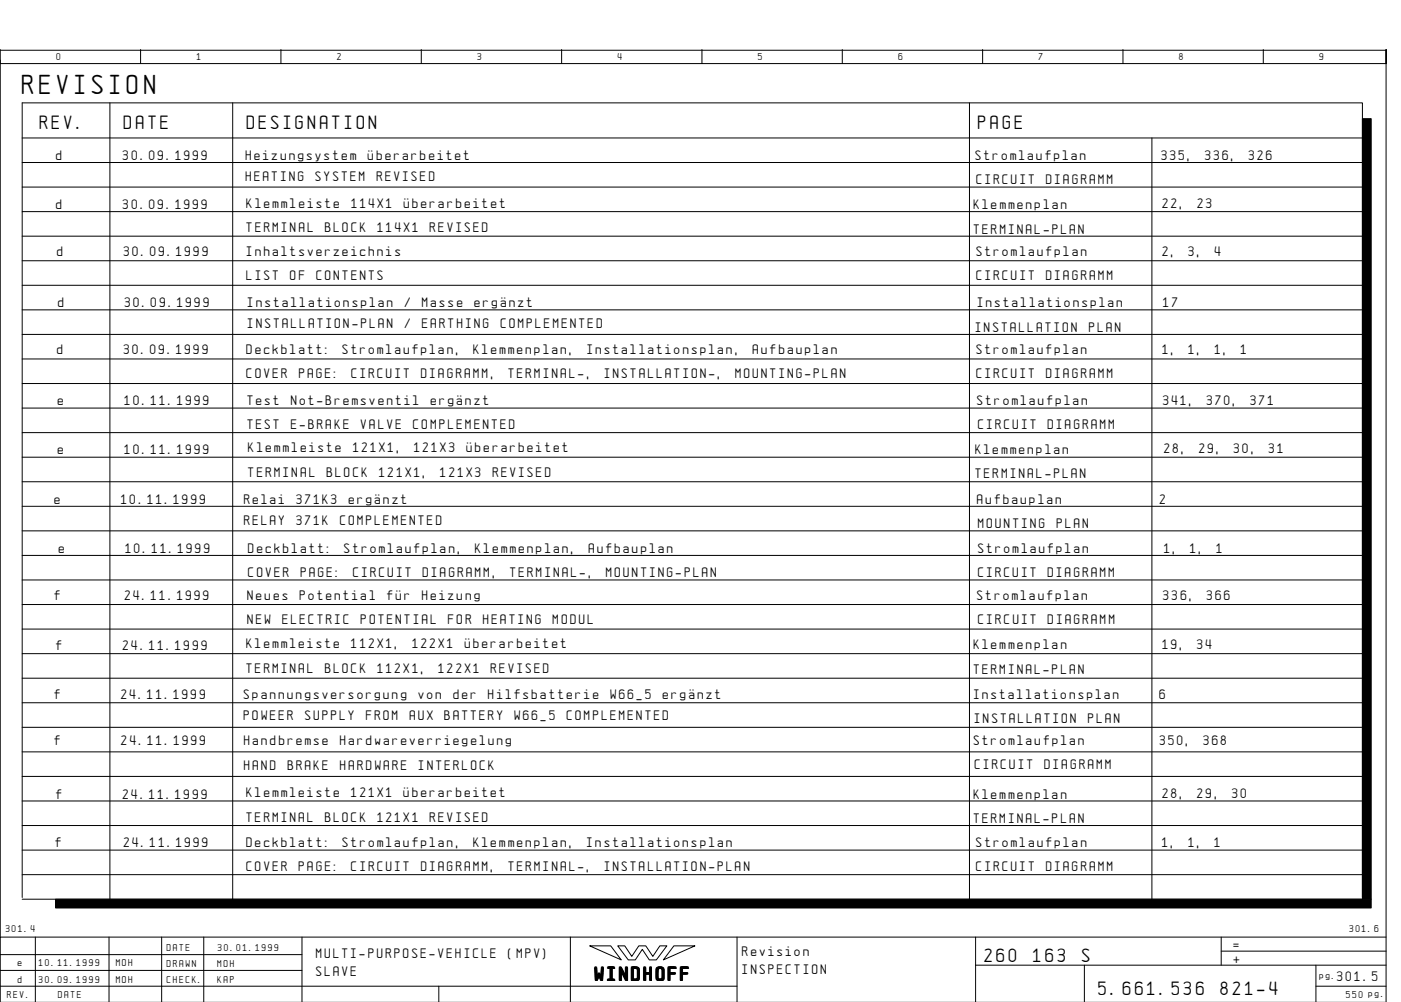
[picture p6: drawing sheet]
<svg xmlns="http://www.w3.org/2000/svg" width="399mm" height="286mm" viewBox="0 0 399 286" stroke-linecap="round" stroke-linejoin="round" font-family="sans-serif">
<defs><g id="words">
<text font-size="6.2" x="6.3" y="26.8">REVISION</text>
<g font-size="4.4">
<text x="11.3" y="36.8">REV.</text>
<text x="35.3" y="36.8">DATE</text>
<text x="70.3" y="36.8">DESIGNATION</text>
<text x="278.8" y="36.8">PAGE</text>
<text x="280.6" y="274.1">260</text>
<text x="294.5" y="274.1">163</text>
<text x="308.4" y="274.1">S</text>
<text x="169.5" y="279.3">WINDHOFF</text>
<text x="313.1" y="283.6">5.661.536</text>
<text x="347.9" y="283.6">821-4</text>
</g>
<g font-size="3.1">
<text x="16.1" y="45.6">d</text>
<text x="35.1" y="45.6">30.09.1999</text>
<text x="70" y="45.6">Heizungsystem</text>
<text x="104.9" y="45.6">Åberarbeitet</text>
<text x="278.1" y="45.6">Stromlaufplan</text>
<text x="331.1" y="45.6">335,</text>
<text x="343.5" y="45.6">336,</text>
<text x="355.9" y="45.6">326</text>
<text x="70" y="51.6">HEATING</text>
<text x="90" y="51.6">SYSTEM</text>
<text x="107.4" y="51.6">REVISED</text>
<text x="278.3" y="52.5">CIRCUIT</text>
<text x="298.2" y="52.5">DIAGRAMM</text>
<text x="16.1" y="59.6">d</text>
<text x="35.1" y="59.6">30.09.1999</text>
<text x="70.3" y="59.2">Klemmleiste</text>
<text x="100.2" y="59.2">114X1</text>
<text x="115.1" y="59.2">Åberarbeitet</text>
<text x="277.6" y="59.6">Klemmenplan</text>
<text x="331.3" y="59.3">22,</text>
<text x="341.3" y="59.3">23</text>
<text x="70.3" y="66.2">TERMINAL</text>
<text x="92.7" y="66.2">BLOCK</text>
<text x="107.6" y="66.2">114X1</text>
<text x="122.5" y="66.2">REVISED</text>
<text x="277.6" y="66.6">TERMINAL-PLAN</text>
<text x="16.3" y="72.8">d</text>
<text x="35.3" y="72.8">30.09.1999</text>
<text x="70.3" y="72.8">Inhaltsverzeichnis</text>
<text x="278.3" y="72.8">Stromlaufplan</text>
<text x="331.3" y="72.8">2,</text>
<text x="338.8" y="72.8">3,</text>
<text x="346.2" y="72.8">4</text>
<text x="70.3" y="79.8">LIST</text>
<text x="82.7" y="79.8">OF</text>
<text x="90.2" y="79.8">CONTENTS</text>
<text x="278.3" y="79.8">CIRCUIT</text>
<text x="298.2" y="79.8">DIAGRAMM</text>
<text x="16.6" y="87.5">d</text>
<text x="35.6" y="87.5">30.09.1999</text>
<text x="70.6" y="87.5">Installationsplan</text>
<text x="115.4" y="87.5">/</text>
<text x="120.3" y="87.5">Masse</text>
<text x="135.3" y="87.5">ergÑnzt</text>
<text x="278.6" y="87.5">Installationsplan</text>
<text x="331.6" y="87.5">17</text>
<text x="70.6" y="93.5">INSTALLATION-PLAN</text>
<text x="115.4" y="93.5">/</text>
<text x="120.3" y="93.5">EARTHING</text>
<text x="142.7" y="93.5">COMPLEMENTED</text>
<text x="278.1" y="94.6">INSTALLATION</text>
<text x="310.4" y="94.6">PLAN</text>
<text x="16.3" y="100.8">d</text>
<text x="35.3" y="100.8">30.09.1999</text>
<text x="70.3" y="100.8">Deckblatt:</text>
<text x="97.7" y="100.8">Stromlaufplan,</text>
<text x="135" y="100.8">Klemmenplan,</text>
<text x="167.3" y="100.8">Installationsplan,</text>
<text x="214.6" y="100.8">Aufbauplan</text>
<text x="278.3" y="100.8">Stromlaufplan</text>
<text x="331.3" y="100.8">1,</text>
<text x="338.8" y="100.8">1,</text>
<text x="346.2" y="100.8">1,</text>
<text x="353.7" y="100.8">1</text>
<text x="70.3" y="107.8">COVER</text>
<text x="85.2" y="107.8">PAGE:</text>
<text x="100.2" y="107.8">CIRCUIT</text>
<text x="120.1" y="107.8">DIAGRAMM,</text>
<text x="144.9" y="107.8">TERMINAL-,</text>
<text x="172.3" y="107.8">INSTALLATION-,</text>
<text x="209.6" y="107.8">MOUNTING-PLAN</text>
<text x="278.3" y="107.8">CIRCUIT</text>
<text x="298.2" y="107.8">DIAGRAMM</text>
<text x="16.5" y="115.3">e</text>
<text x="35.5" y="115.3">10.11.1999</text>
<text x="70.5" y="115.3">Test</text>
<text x="83" y="115.3">Not-Bremsventil</text>
<text x="122.8" y="115.3">ergÑnzt</text>
<text x="278.5" y="115.3">Stromlaufplan</text>
<text x="331.5" y="115.3">341,</text>
<text x="344" y="115.3">370,</text>
<text x="356.4" y="115.3">371</text>
<text x="70.5" y="122.3">TEST</text>
<text x="83" y="122.3">E-BRAKE</text>
<text x="102.9" y="122.3">VALVE</text>
<text x="117.8" y="122.3">COMPLEMENTED</text>
<text x="278.8" y="122.2">CIRCUIT</text>
<text x="298.7" y="122.2">DIAGRAMM</text>
<text x="16.5" y="129.3">e</text>
<text x="35.5" y="129.3">10.11.1999</text>
<text x="70.8" y="128.9">Klemmleiste</text>
<text x="100.6" y="128.9">121X1,</text>
<text x="118" y="128.9">121X3</text>
<text x="133" y="128.9">Åberarbeitet</text>
<text x="278.1" y="129.3">Klemmenplan</text>
<text x="331.8" y="129">28,</text>
<text x="341.8" y="129">29,</text>
<text x="351.7" y="129">30,</text>
<text x="361.7" y="129">31</text>
<text x="70.8" y="135.9">TERMINAL</text>
<text x="93.2" y="135.9">BLOCK</text>
<text x="108.1" y="135.9">121X1,</text>
<text x="125.5" y="135.9">121X3</text>
<text x="140.4" y="135.9">REVISED</text>
<text x="278.1" y="136.3">TERMINAL-PLAN</text>
<text x="15.5" y="143.7">e</text>
<text x="34.6" y="143.7">10.11.1999</text>
<text x="69.6" y="143.7">Relai</text>
<text x="84.5" y="143.7">371K3</text>
<text x="99.4" y="143.7">ergÑnzt</text>
<text x="278.6" y="143.7">Aufbauplan</text>
<text x="330.6" y="143.7">2</text>
<text x="69.6" y="149.7">RELAY</text>
<text x="84.5" y="149.7">371K</text>
<text x="96.9" y="149.7">COMPLEMENTED</text>
<text x="278.8" y="150.5">MOUNTING</text>
<text x="301.2" y="150.5">PLAN</text>
<text x="16.8" y="157.5">e</text>
<text x="35.8" y="157.5">10.11.1999</text>
<text x="70.8" y="157.5">Deckblatt:</text>
<text x="98.1" y="157.5">Stromlaufplan,</text>
<text x="135.5" y="157.5">Klemmenplan,</text>
<text x="167.8" y="157.5">Aufbauplan</text>
<text x="278.8" y="157.5">Stromlaufplan</text>
<text x="331.8" y="157.5">1,</text>
<text x="339.2" y="157.5">1,</text>
<text x="346.7" y="157.5">1</text>
<text x="70.8" y="164.5">COVER</text>
<text x="85.7" y="164.5">PAGE:</text>
<text x="100.6" y="164.5">CIRCUIT</text>
<text x="120.5" y="164.5">DIAGRAMM,</text>
<text x="145.4" y="164.5">TERMINAL-,</text>
<text x="172.8" y="164.5">MOUNTING-PLAN</text>
<text x="278.8" y="164.5">CIRCUIT</text>
<text x="298.7" y="164.5">DIAGRAMM</text>
<text x="15.5" y="170.9">f</text>
<text x="35.6" y="170.9">24.11.1999</text>
<text x="70.6" y="170.9">Neues</text>
<text x="85.5" y="170.9">Potential</text>
<text x="110.4" y="170.9">fÅr</text>
<text x="120.3" y="170.9">Heizung</text>
<text x="278.6" y="170.9">Stromlaufplan</text>
<text x="331.6" y="170.9">336,</text>
<text x="344" y="170.9">366</text>
<text x="70.6" y="177.9">NEW</text>
<text x="80.5" y="177.9">ELECTRIC</text>
<text x="102.9" y="177.9">POTENTIAL</text>
<text x="127.8" y="177.9">FOR</text>
<text x="137.7" y="177.9">HEATING</text>
<text x="157.6" y="177.9">MODUL</text>
<text x="278.8" y="177.8">CIRCUIT</text>
<text x="298.7" y="177.8">DIAGRAMM</text>
<text x="16" y="185.2">f</text>
<text x="35" y="185.2">24.11.1999</text>
<text x="70.3" y="184.7">Klemmleiste</text>
<text x="100.1" y="184.7">112X1,</text>
<text x="117.5" y="184.7">122X1</text>
<text x="132.5" y="184.7">Åberarbeitet</text>
<text x="277.6" y="185.1">Klemmenplan</text>
<text x="331.3" y="184.9">19,</text>
<text x="341.3" y="184.9">34</text>
<text x="70.3" y="191.7">TERMINAL</text>
<text x="92.7" y="191.7">BLOCK</text>
<text x="107.6" y="191.7">112X1,</text>
<text x="125" y="191.7">122X1</text>
<text x="139.9" y="191.7">REVISED</text>
<text x="277.6" y="192.1">TERMINAL-PLAN</text>
<text x="15.5" y="199.3">f</text>
<text x="34.5" y="199.3">24.11.1999</text>
<text x="69.5" y="199.3">Spannungsversorgung</text>
<text x="119.3" y="199.3">von</text>
<text x="129.2" y="199.3">der</text>
<text x="139.2" y="199.3">Hilfsbatterie</text>
<text x="174" y="199.3">W66_5</text>
<text x="188.9" y="199.3">ergÑnzt</text>
<text x="277.5" y="199.3">Installationsplan</text>
<text x="330.5" y="199.3">6</text>
<text x="69.5" y="205.3">POWEER</text>
<text x="86.9" y="205.3">SUPPLY</text>
<text x="104.4" y="205.3">FROM</text>
<text x="116.8" y="205.3">AUX</text>
<text x="126.7" y="205.3">BATTERY</text>
<text x="146.6" y="205.3">W66_5</text>
<text x="161.6" y="205.3">COMPLEMENTED</text>
<text x="277.8" y="206.2">INSTALLATION</text>
<text x="310.1" y="206.2">PLAN</text>
<text x="15.6" y="212.5">f</text>
<text x="34.6" y="212.5">24.11.1999</text>
<text x="69.6" y="212.5">Handbremse</text>
<text x="96.9" y="212.5">Hardwareverriegelung</text>
<text x="277.6" y="212.5">Stromlaufplan</text>
<text x="330.6" y="212.5">350,</text>
<text x="343" y="212.5">368</text>
<text x="69.6" y="219.5">HAND</text>
<text x="82" y="219.5">BRAKE</text>
<text x="96.9" y="219.5">HARDWARE</text>
<text x="119.3" y="219.5">INTERLOCK</text>
<text x="277.8" y="219.3">CIRCUIT</text>
<text x="297.7" y="219.3">DIAGRAMM</text>
<text x="16" y="227.7">f</text>
<text x="35" y="227.7">24.11.1999</text>
<text x="70.3" y="227.3">Klemmleiste</text>
<text x="100.1" y="227.3">121X1</text>
<text x="115.1" y="227.3">Åberarbeitet</text>
<text x="277.6" y="227.6">Klemmenplan</text>
<text x="331.3" y="227.4">28,</text>
<text x="341.3" y="227.4">29,</text>
<text x="351.2" y="227.4">30</text>
<text x="70.3" y="234.2">TERMINAL</text>
<text x="92.7" y="234.2">BLOCK</text>
<text x="107.6" y="234.2">121X1</text>
<text x="122.5" y="234.2">REVISED</text>
<text x="277.6" y="234.6">TERMINAL-PLAN</text>
<text x="15.8" y="241.4">f</text>
<text x="35.3" y="241.4">24.11.1999</text>
<text x="70.3" y="241.4">Deckblatt:</text>
<text x="97.6" y="241.4">Stromlaufplan,</text>
<text x="135" y="241.4">Klemmenplan,</text>
<text x="167.3" y="241.4">Installationsplan</text>
<text x="278.3" y="241.4">Stromlaufplan</text>
<text x="331.3" y="241.4">1,</text>
<text x="338.7" y="241.4">1,</text>
<text x="346.2" y="241.4">1</text>
<text x="70.3" y="248.4">COVER</text>
<text x="85.2" y="248.4">PAGE:</text>
<text x="100.1" y="248.4">CIRCUIT</text>
<text x="120" y="248.4">DIAGRAMM,</text>
<text x="144.9" y="248.4">TERMINAL-,</text>
<text x="172.3" y="248.4">INSTALLATION-PLAN</text>
<text x="278.3" y="248.4">CIRCUIT</text>
<text x="298.2" y="248.4">DIAGRAMM</text>
<text x="90.1" y="273.1">MULTI-PURPOSE-VEHICLE</text>
<text x="144.8" y="273.1">(MPV)</text>
<text x="211.6" y="272.6">Revision</text>
<text x="351.6" y="270.6">=</text>
<text x="351.6" y="274.6">+</text>
<text x="90.1" y="278.1">SLAVE</text>
<text x="211.6" y="277.6">INSPECTION</text>
<text x="381.1" y="279.6">301.5</text>
</g>
<g font-size="2.3">
<text x="16.1" y="17.1">0</text>
<text x="56.1" y="17.1">1</text>
<text x="96.1" y="17.1">2</text>
<text x="136.1" y="17.1">3</text>
<text x="176.1" y="17.1">4</text>
<text x="216.1" y="17.1">5</text>
<text x="256.1" y="17.1">6</text>
<text x="296.1" y="17.1">7</text>
<text x="336.1" y="17.1">8</text>
<text x="376.1" y="17.1">9</text>
<text x="1.6" y="265.6">301.4</text>
<text x="384.6" y="265.6">301.6</text>
<text x="5.1" y="275.4">e</text>
<text x="11.1" y="275.4">10.11.1999</text>
<text x="33.1" y="275.3">MOH</text>
<text x="47.6" y="271.1">DATE</text>
<text x="47.6" y="275.6">DRAWN</text>
<text x="62" y="275.6">MOH</text>
<text x="62.1" y="271.1">30.01.1999</text>
<text x="5.1" y="280.3">d</text>
<text x="11.1" y="280.3">30.09.1999</text>
<text x="33.1" y="280.3">MOH</text>
<text x="47.6" y="280.1">CHECK.</text>
<text x="62" y="280.1">KAP</text>
<text x="376.1" y="279.1">pg.</text>
<text x="2.1" y="284.6">REV.</text>
<text x="16.6" y="284.6">DATE</text>
<text x="383.7" y="284.6">550 pg.</text>
</g>
</g></defs>
<g fill="none" stroke="#000" stroke-width=".29">
<path d="M.1 14.1v4h395v-4v271.6M.1 17.1v250M.1 14.3h395M40.1 14.1v4M80.1 14.1v4M120.1 14.1v4M160.1 14.1v4M200.1 14.1v4M240.1 14.1v4M280.1 14.1v4M320.1 14.1v4M360.1 14.1v4"/>
<path d="M6.3 39.3h382M31.3 29.3v227M66.3 29.3v227M276.3 29.3v227M328.3 39.3v217M6.3 46.3h382M6.3 53.3h382M6.3 60.3h382M6.3 67.3h382M6.3 74.3h382M6.3 81.3h382M6.3 88.3h382"/>
<path d="M6.3 95.3h382M6.3 102.3h382M6.3 109.3h382M6.3 116.3h382M6.3 123.3h382M6.3 130.3h382M6.3 137.3h382M6.3 144.3h382M6.3 151.3h382M6.3 158.3h382M6.3 165.3h382M6.3 172.3h382"/>
<path d="M6.3 179.3h382M6.3 186.3h382M6.3 193.3h382M6.3 200.3h382M6.3 207.3h382M6.3 214.3h382M6.3 221.3h382M6.3 228.3h382M6.3 235.3h382M6.3 256.3h382M6.3 242.3h382M6.3 249.3h382"/>
<path d="M388.3 255.8v-226.5h-382v226.5M10.1 267.1v18.5M31.1 267.1v18.5M46.1 267.1v18.6M58.1 267.1v18.6M86.1 272.1h-86M86.1 276.6h-86M86.1 267.1v18.6M162.6 267.1v18.6M168.1 269.6h6l3 4zM176.1 269.6h2l2 3 2-3h2l2 3 2-3h2l-3 4h-2l-2-3-2 3h-2zM192.1 269.6h6l-9 4z"/>
<path d="M210.1 267.1v18.6M278.1 275.1h117M278.1 267.1v18.6M309.1 275.1v10.6M348.1 271.1h47M348.1 267.1v8M375.1 275.1v10.6M395.1 267.1h-395v18.6M125.1 281.1v4.6M210.1 281.1h-210M375.1 281.1h20"/>
</g>
<path d="M388.3 33.8h2.5v222.5h-2.5zM15.8 256.3h375v2.5h-375z" fill="#000" stroke="#000" stroke-width=".29"/>
<use href="#words"/>
</svg>
